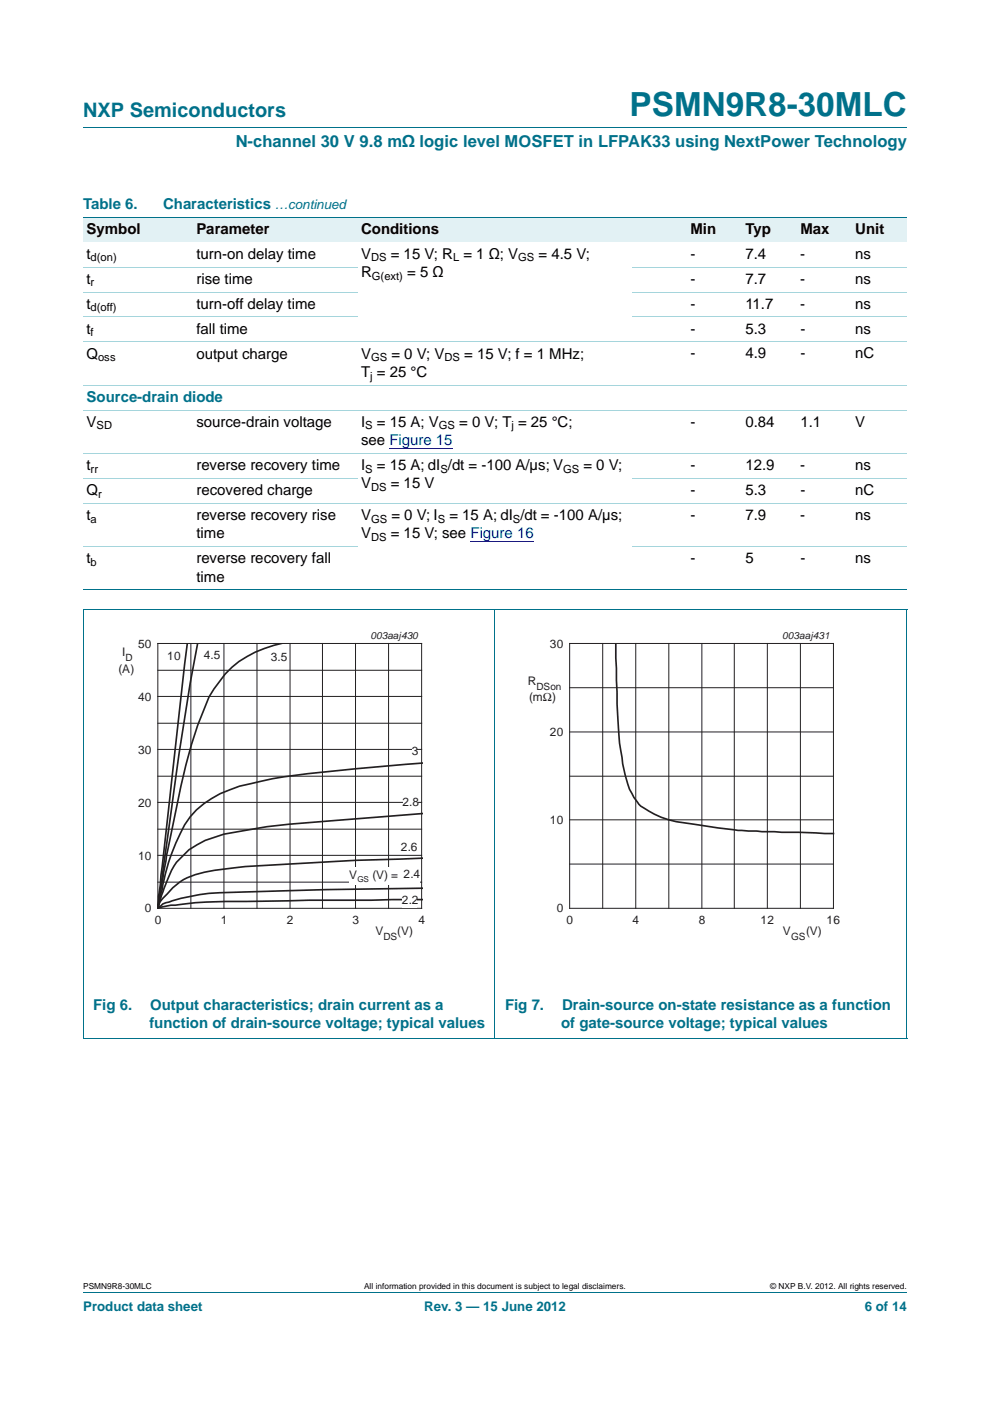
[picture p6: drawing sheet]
<svg xmlns="http://www.w3.org/2000/svg" width="210mm" height="297mm" viewBox="0 0 210 297" stroke-linecap="round" stroke-linejoin="round" font-family="sans-serif">
<defs><g id="words">
<text font-size="7" fill="#00718a" x="133.5" y="24.6">PSMN9R8-30MLC</text>
<text font-size="4.2" fill="#00718a" x="17.6" y="24.9">NXP Semiconductors</text>
<text font-size="3.5" fill="#00718a" x="50" y="31.1">N-channel 30 V 9.8 mΩ logic level MOSFET in LFPAK33 using NextPower Technology</text>
<g font-size="3.2" fill="#00718a">
<text x="17.6" y="44.3">Table 6.</text>
<text x="34.6" y="44.3">Characteristics</text>
<text x="18.4" y="85.2">Source-drain diode</text>
<text x="19.7" y="214.1">Fig 6.</text>
<text x="31.9" y="214.1">Output characteristics; drain current as a</text>
<text x="107.1" y="214.1">Fig 7.</text>
<text x="119.2" y="214.1">Drain-source on-state resistance as a function</text>
<text x="31.7" y="218">function of drain-source voltage; typical values</text>
<text x="119" y="218">of gate-source voltage; typical values</text>
</g>
<g font-size="3.2">
<text x="18.4" y="49.6">Symbol</text>
<text x="41.6" y="49.6">Parameter</text>
<text x="76.6" y="49.6">Conditions</text>
<text x="146.4" y="49.6">Min</text>
<text x="158.1" y="49.6">Typ</text>
<text x="169.7" y="49.6">Max</text>
<text x="181.3" y="49.6">Unit</text>
<text x="18.4" y="54.8">t</text>
<text x="41.6" y="54.8">turn-on delay time</text>
<text x="76.5" y="54.8">V</text>
<text x="76.6" y="58.7">R</text>
<text x="82.8" y="54.8">= 15 V; R = 1 Ω; V</text>
<text x="86.3" y="58.7">= 5 Ω</text>
<text x="114.2" y="54.8">= 4.5 V;</text>
<text x="146.4" y="54.8">-</text>
<text x="158.1" y="54.8">7.4</text>
<text x="169.7" y="54.8">-</text>
<text x="181.3" y="54.8">ns</text>
<text x="18.4" y="65.4">t</text>
<text x="18.4" y="60.1">t</text>
<text x="41.6" y="60.1">rise time</text>
<text x="41.6" y="65.4">turn-off delay time</text>
<text x="146.4" y="60.1">-</text>
<text x="146.4" y="65.4">-</text>
<text x="158" y="60.1">7.7</text>
<text x="158.1" y="65.4">11.7</text>
<text x="169.7" y="60.1">-</text>
<text x="169.7" y="65.4">-</text>
<text x="181.3" y="60.1">ns</text>
<text x="181.3" y="65.4">ns</text>
<text x="18.4" y="70.7">t</text>
<text x="41.6" y="70.7">fall time</text>
<text x="146.4" y="70.7">-</text>
<text x="158.1" y="70.7">5.3</text>
<text x="169.7" y="70.7">-</text>
<text x="181.3" y="70.7">ns</text>
<text x="18.4" y="76">Q</text>
<text x="41.6" y="76">output charge</text>
<text x="76.6" y="76">V</text>
<text x="83" y="76">= 0 V; V</text>
<text x="98.4" y="76">= 15 V; f = 1 MHz;</text>
<text x="146.4" y="76">-</text>
<text x="158.1" y="76">4.9</text>
<text x="169.7" y="76">-</text>
<text x="181.3" y="76">nC</text>
<text x="76.6" y="79.9">T = 25 °C</text>
<text x="18.4" y="90.5">V</text>
<text x="41.6" y="90.5">source-drain voltage</text>
<text x="76.6" y="90.5">I</text>
<text x="76.6" y="94.4">see Figure 15</text>
<text x="79.9" y="90.5">= 15 A; V</text>
<text x="97.4" y="90.5">= 0 V; T = 25 °C;</text>
<text x="146.4" y="90.5">-</text>
<text x="158.1" y="90.5">0.84</text>
<text x="169.7" y="90.5">1.1</text>
<text x="181.3" y="90.5">V</text>
<text x="18.4" y="99.7">t</text>
<text x="41.6" y="99.7">reverse recovery time</text>
<text x="76.6" y="99.7">I</text>
<text x="79.9" y="99.7">= 15 A; dI /dt = -100 A/µs; V</text>
<text x="123.7" y="99.7">= 0 V;</text>
<text x="146.4" y="99.7">-</text>
<text x="158.1" y="99.7">12.9</text>
<text x="169.7" y="99.7">-</text>
<text x="181.3" y="99.7">ns</text>
<text x="18.4" y="104.9">Q</text>
<text x="41.6" y="104.9">recovered charge</text>
<text x="76.6" y="103.5">V</text>
<text x="82.8" y="103.5">= 15 V</text>
<text x="146.4" y="104.9">-</text>
<text x="158.1" y="104.9">5.3</text>
<text x="169.7" y="104.9">-</text>
<text x="181.3" y="104.9">nC</text>
<text x="18.4" y="110.2">t</text>
<text x="41.6" y="110.2">reverse recovery rise</text>
<text x="76.6" y="110.2">V</text>
<text x="83" y="110.2">= 0 V; I</text>
<text x="95.3" y="110.2">= 15 A; dI /dt = -100 A/µs;</text>
<text x="146.4" y="110.2">-</text>
<text x="158.1" y="110.2">7.9</text>
<text x="169.7" y="110.2">-</text>
<text x="181.3" y="110.2">ns</text>
<text x="18.4" y="119.4">t</text>
<text x="41.6" y="114.1">time</text>
<text x="41.6" y="119.4">reverse recovery fall</text>
<text x="76.6" y="114.1">V</text>
<text x="82.8" y="114.1">= 15 V; see Figure 16</text>
<text x="146.4" y="119.4">-</text>
<text x="158.1" y="119.4">5</text>
<text x="169.7" y="119.4">-</text>
<text x="181.3" y="119.4">ns</text>
<text x="41.6" y="123.3">time</text>
</g>
<g font-size="2.8" fill="#00718a">
<text x="58.3" y="44.3">…continued</text>
<text x="17.6" y="277.9">Product data sheet</text>
<text x="89.9" y="277.9">Rev. 3 — 15 June 2012</text>
<text x="183.3" y="277.9">6 of 14</text>
</g>
<g font-size="2.5" fill="#231f20">
<text x="29.3" y="137.3">50</text>
<text x="116.6" y="137.3">30</text>
<text x="25.1" y="142.6">(A)</text>
<text x="25.9" y="139.2">I</text>
<text x="35.4" y="140">10</text>
<text x="43.2" y="139.8">4.5</text>
<text x="57.4" y="140.2">3.5</text>
<text x="29.3" y="148.5">40</text>
<text x="111.9" y="145.2">R</text>
<text x="112.2" y="148.7">(mΩ)</text>
<text x="29.3" y="159.8">30</text>
<text x="87.3" y="160.2">3</text>
<text x="116.6" y="156.1">20</text>
<text x="29.3" y="171">20</text>
<text x="85.3" y="170.9">2.8</text>
<text x="116.6" y="174.7">10</text>
<text x="29.3" y="182.2">10</text>
<text x="85" y="180.4">2.6</text>
<text x="74.1" y="186.5">V</text>
<text x="78.9" y="186.5">(V) =</text>
<text x="85.2" y="191.7">2.2</text>
<text x="85.6" y="186.2">2.4</text>
<text x="30.7" y="193.5">0</text>
<text x="32.8" y="196">0</text>
<text x="46.8" y="196">1</text>
<text x="60.8" y="196">2</text>
<text x="74.7" y="196">3</text>
<text x="88.7" y="196">4</text>
<text x="118" y="193.5">0</text>
<text x="120.1" y="196">0</text>
<text x="134.1" y="196">4</text>
<text x="148.1" y="196">8</text>
<text x="161.2" y="196">12</text>
<text x="175.3" y="196">16</text>
<text x="79.6" y="198.2">V</text>
<text x="84.2" y="198.2">(V)</text>
<text x="166" y="198.2">V</text>
<text x="170.9" y="198.2">(V)</text>
</g>
<g font-size="2.4">
<text x="19.2" y="55.4">d(on)</text>
<text x="78.7" y="55.4">DS</text>
<text x="78.8" y="59.3">G(ext)</text>
<text x="96.1" y="55.4">L</text>
<text x="109.9" y="55.4">GS</text>
<text x="19.2" y="60.7">r</text>
<text x="19.2" y="66">d(off)</text>
<text x="19.2" y="71.3">f</text>
<text x="20.8" y="76.6">oss</text>
<text x="78.7" y="76.6">GS</text>
<text x="94.2" y="76.6">DS</text>
<text x="78.5" y="80.5">j</text>
<text x="20.5" y="91.1">SD</text>
<text x="77.4" y="91.1">S</text>
<text x="93" y="91.1">GS</text>
<text x="108.4" y="91.1">j</text>
<text x="19.2" y="100.2">rr</text>
<text x="77.4" y="100.2">S</text>
<text x="93.4" y="100.2">S</text>
<text x="119.4" y="100.2">GS</text>
<text x="20.8" y="105.5">r</text>
<text x="78.7" y="104.1">DS</text>
<text x="19.2" y="110.8">a</text>
<text x="78.7" y="110.8">GS</text>
<text x="92.8" y="110.8">S</text>
<text x="108.8" y="110.8">S</text>
<text x="19.2" y="120">b</text>
<text x="78.7" y="114.7">DS</text>
</g>
<g font-size="2.1" fill="#231f20">
<text x="78.6" y="135.5">003aaj430</text>
<text x="165.9" y="135.5">003aaj431</text>
<text x="26.6" y="140.1">D</text>
<text x="113.8" y="146.2">DSon</text>
<text x="81.3" y="199.2">DS</text>
<text x="167.7" y="199.2">GS</text>
</g>
<g font-size="1.8">
<text x="17.6" y="273.3">PSMN9R8-30MLC</text>
<text x="77.2" y="273.3">All information provided in this document is subject to legal disclaimers.</text>
<text x="163.3" y="273.3">© NXP B.V. 2012. All rights reserved.</text>
</g>
<text font-size="1.7" fill="#231f20" x="75.8" y="186.9">GS</text>
</g></defs>
<path d="M17.6 27h174.7M17.6 273.9h174.7" fill="none" stroke="#00718a" stroke-width=".21"/>
<path d="M82.5 95.1h13.4M99.8 114.8h13.3" fill="none" stroke="#00f" stroke-width=".21"/>
<g fill="#e2f1f4">
<path d="M17.6 46h23.3v5.3h-23.3z"/>
<path d="M40.9 46h34.9v5.3h-34.9z"/>
<path d="M75.8 46h58.3v5.3h-58.3z"/>
<path d="M134.1 46h23.3v5.3h-23.3z"/>
<path d="M157.4 46h11.6v5.3h-11.6z"/>
<path d="M169 46h11.6v5.3h-11.6z"/>
<path d="M180.6 46h11.7v5.3h-11.7z"/>
</g>
<path d="M17.6 46h174.7M17.6 129.3h174.7M17.6 125.1h174.7M17.6 129.3v90.8M104.9 129.2v91M192.3 129.3v90.8M17.6 220.1h174.7" fill="none" stroke="#00718a" stroke-width=".21"/>
<g fill="none" stroke="#a5d5dc" stroke-width=".21">
<path d="M17.6 56.6h58.2M134.1 56.6h58.2M17.6 61.9h58.2M17.6 67.2h58.2M17.6 72.5h174.7M134.1 61.9h58.2M134.1 67.2h58.2M17.6 81.7h174.7M17.6 87h174.7M17.6 96.1h174.7M17.6 101.4h58.2M17.6 106.7h174.7"/>
<path d="M17.6 115.9h58.2M134.1 101.4h58.2M134.1 115.9h58.2"/>
</g>
<g fill="none" stroke="#231f20" stroke-width=".21">
<path d="M33.5 136.4h55.9v56.2h-55.9zM40.5 136.4v56.2M47.5 136.4v56.2M54.5 136.4v56.2M61.5 136.4v56.2M68.4 136.4v56.2M75.4 136.4v56.2M82.4 136.4v56.2M33.5 153.3h55.9M33.5 142.1h55.9M33.5 158.9h55.9M33.5 147.7h55.9"/>
<path d="M33.5 175.8h55.9M33.5 164.6h55.9M33.5 170.1h55.9M33.5 187h55.9M33.5 181.4h55.9"/>
</g>
<path d="M39.7 136.4l-5.7 51.2-.4 2.5-.1 2.5M41.9 136.5a704.7 704.7 0 0 0-6.6 42.6l-1.8 13.5M59.8 136.4a21.9 21.9 0 0 0-15.5 11.4 102 102 0 0 0-6.9 23.4l-.9 4.5a173.8 173.8 0 0 0-2.6 14.8l-.4 2.1M89.6 172.5l-18.5 1.5a146.4 146.4 0 0 0-23.6 2.9 18.2 18.2 0 0 0-10.1 5.9 33.4 33.4 0 0 0-3.4 7.9l-.5 1.9M89.6 161.8a474.5 474.5 0 0 0-31.8 3.3l-2.4 .5a29.3 29.3 0 0 0-12.2 4.8 15 15 0 0 0-5 6.3 40.3 40.3 0 0 0-3.8 11.9l-.9 4M89.6 190.7l-24.1 .2-13.3 .2a99.9 99.9 0 0 0-17.9 1.2l-.8 .3M89.6 188.3l-20.6 .3-18.1 .5a42.6 42.6 0 0 0-16.4 2.6l-1 .9M89.6 181.9a865.3 865.3 0 0 0-39.9 2.1 36.3 36.3 0 0 0-10 2.1 13.3 13.3 0 0 0-4.8 4 4 4 0 0 0-1.4 2.5" fill="none" stroke="#231f20" stroke-width=".35"/>
<g fill="#fff">
<path d="M74 183.8h14.9v3.7h-14.9z"/>
<path d="M84.8 177.3h3v3.2h-3z"/>
<path d="M85.5 168.6h3v3.2h-3z"/>
<path d="M57.4 138.5h3.1v3.2h-3.1z"/>
<path d="M43.7 138.5h3v3.2h-3z"/>
<path d="M35.4 137.6h2.4v3.2h-2.4z"/>
<path d="M85.5 183.8h3v3.2h-3z"/>
<path d="M85.4 189.1h3v3.2h-3z"/>
<path d="M87.5 157.8h.9v3.2h-.9z"/>
</g>
<path d="M20.4 133.5h81.8v66.3h-81.8zM107.7 133.5h81.8v66.3h-81.8z" fill="none" stroke="#fff" stroke-width=".21"/>
<g fill="none" stroke="#231f20" stroke-width=".21">
<path d="M120.8 136.4h55.9v56.2h-55.9zM127.8 136.4v56.2M134.8 136.4v56.2M141.8 136.4v56.2M148.8 136.4v56.2M155.7 136.4v56.2M162.7 136.4v56.2M169.7 136.4v56.2M120.8 145.8h55.9M120.8 155.2h55.9M120.8 164.6h55.9M120.8 173.8h55.9"/>
<path d="M120.8 183.2h55.9"/>
</g>
<path d="M130.6 136.4v3.1a249 249 0 0 0 .8 18.1l.5 3a18.5 18.5 0 0 0 3.6 9.9 19.7 19.7 0 0 0 11.6 4.2 113.9 113.9 0 0 0 18.6 1.8l11 .2" fill="none" stroke="#231f20" stroke-width=".35"/>
<use href="#words"/>
</svg>
